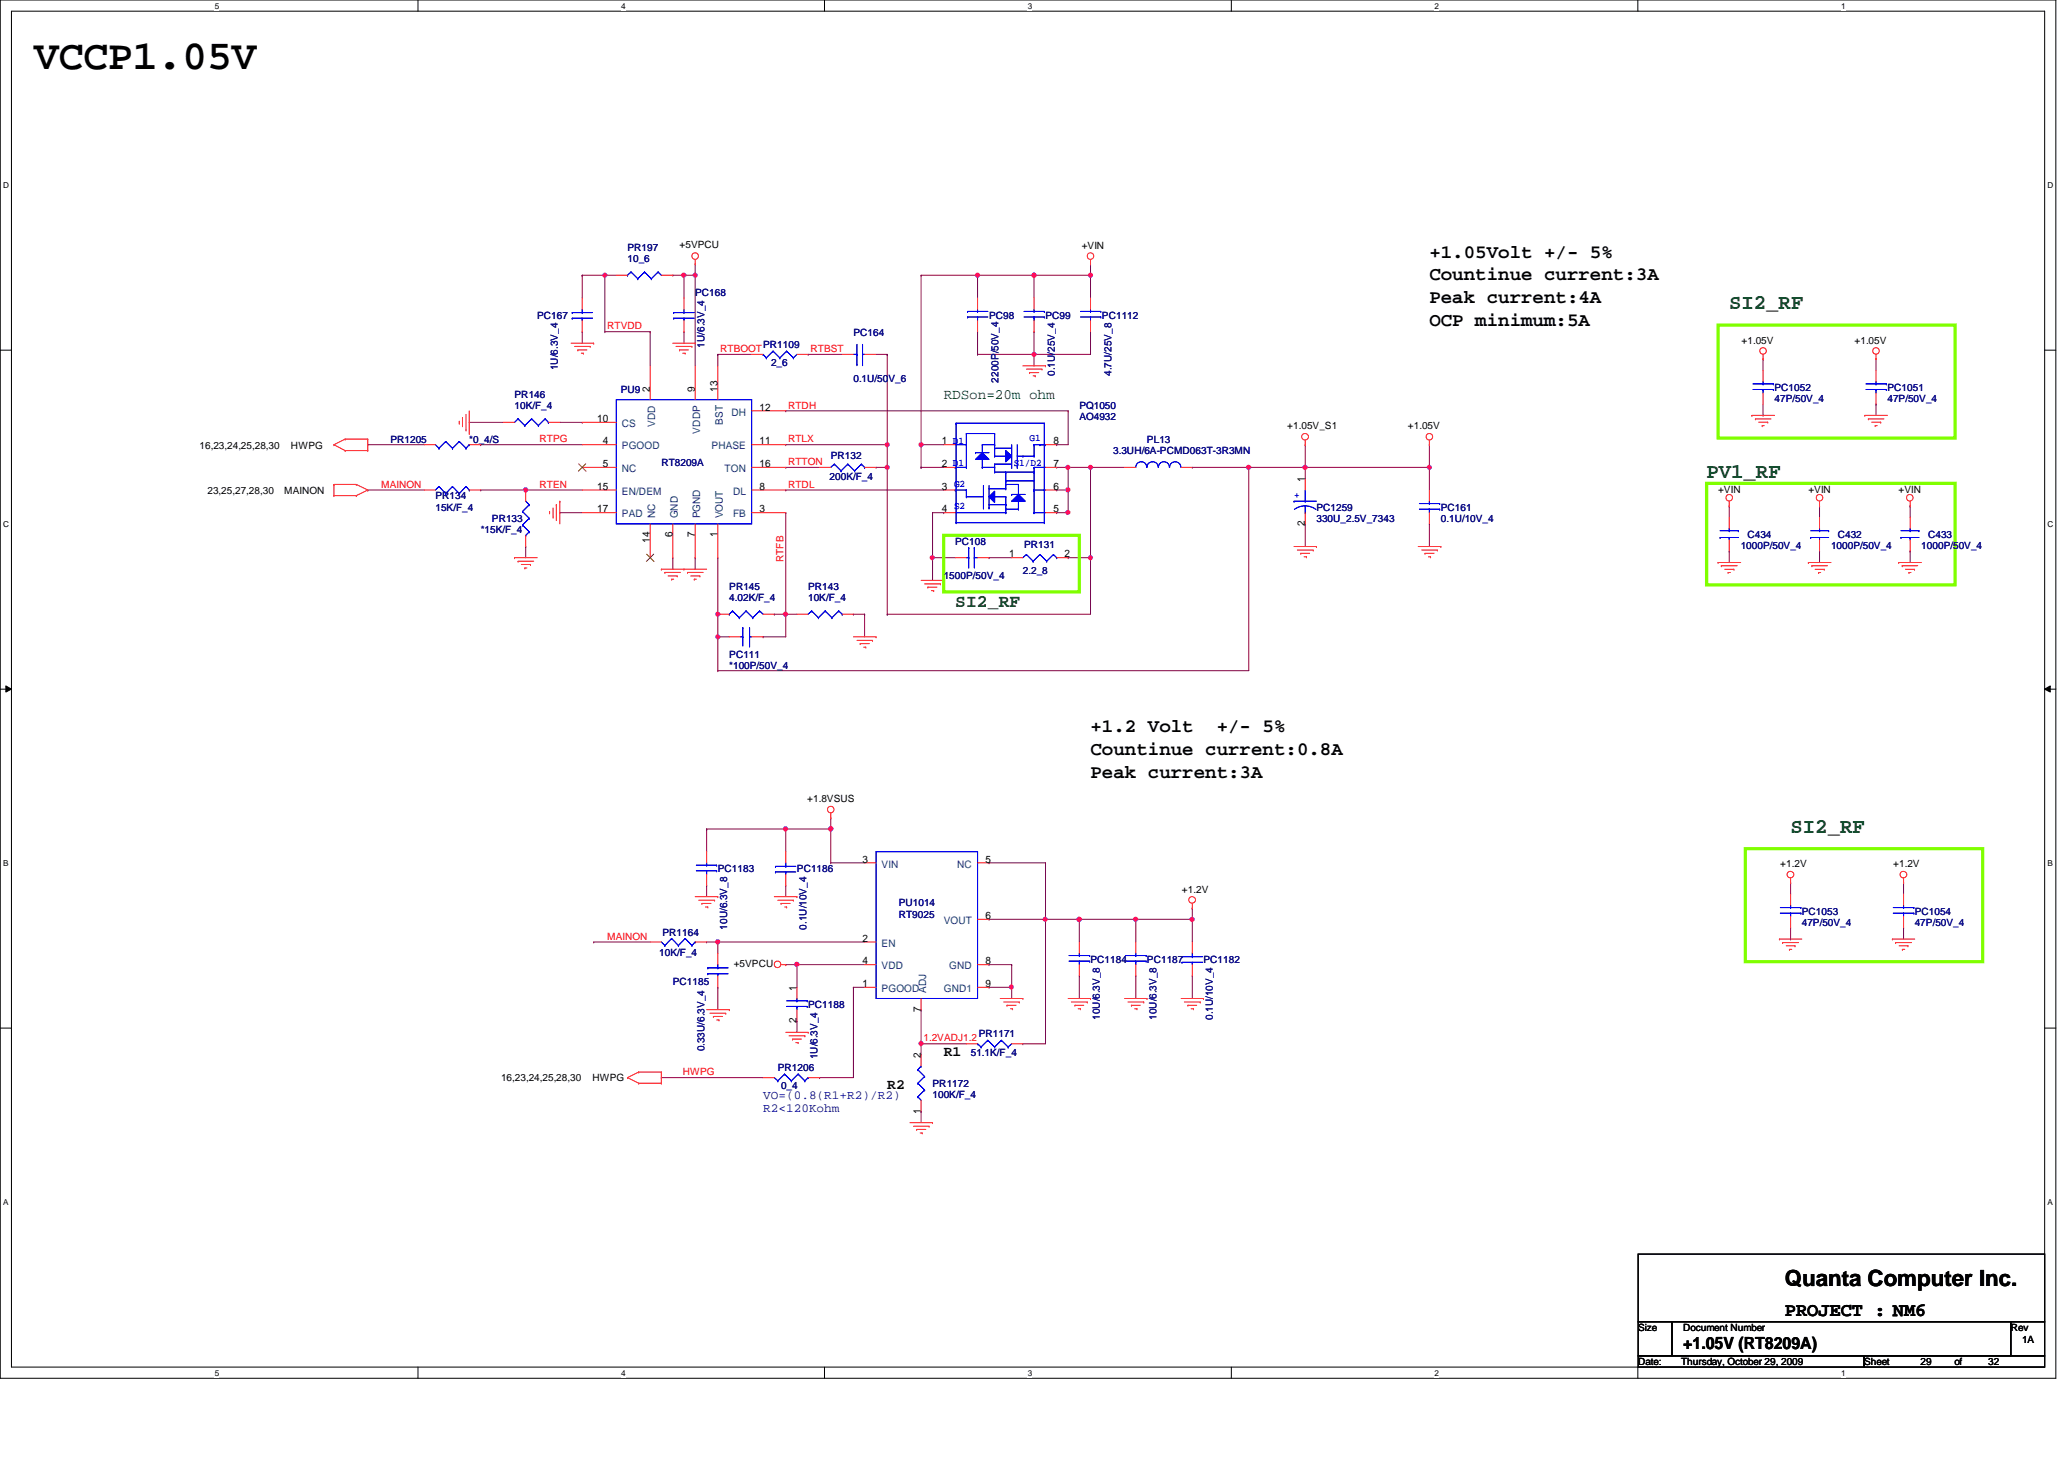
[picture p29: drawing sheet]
<svg xmlns="http://www.w3.org/2000/svg" width="297mm" height="210mm" viewBox="0 0 297 210" stroke-linecap="round" stroke-linejoin="round" font-family="sans-serif">
<defs><g id="words">
<text font-size="6" x="4.9" y="9.9">VCCP1.05V</text>
<text font-size="3.2" x="256.9" y="185">Quanta Computer Inc.</text>
<g font-size="3" fill="#004000">
<text x="248.9" y="44.4">SI2_RF</text>
<text x="245.6" y="68.8">PV1_RF</text>
<text x="257.7" y="119.8">SI2_RF</text>
</g>
<g font-size="2.8">
<text x="205.7" y="37.1">+1.05Volt +/- 5%</text>
<text x="205.7" y="40.3">Countinue current:3A</text>
<text x="205.7" y="46.8">OCP minimum:5A</text>
<text x="205.7" y="43.6">Peak current:4A</text>
<text x="156.9" y="105.3">+1.2 Volt</text>
<text x="175.1" y="105.3">+/- 5%</text>
<text x="156.9" y="108.6">Countinue current:0.8A</text>
<text x="156.9" y="111.9">Peak current:3A</text>
<text x="256.9" y="189.3">PROJECT : NM6</text>
<text x="256.9" y="189.3">PROJECT :</text>
</g>
<text font-size="2.6" fill="#004000" x="137.5" y="87.3">SI2_RF</text>
<text font-size="2.4" x="242.2" y="194.1">+1.05V (RT8209A)</text>
<text font-size="2.1" fill="#008000" x="135.8" y="57.5">RDSon=20m ohm</text>
<g font-size="2.1">
<text x="135.8" y="151.9">R1</text>
<text x="127.7" y="156.7">R2</text>
</g>
<g font-size="1.8" fill="#000080">
<text x="109.8" y="158">VO=(0.8(R1+R2)/R2)</text>
<text x="109.8" y="159.9">R2&lt;120Kohm</text>
</g>
<g font-size="1.5">
<text x="93.5" y="56.4" transform="rotate(-90 93.5 56.4)">2</text>
<text x="100" y="56.4" transform="rotate(-90 100 56.4)">9</text>
<text x="103.3" y="56.4" transform="rotate(-90 103.3 56.4)">13</text>
<text x="109.3" y="59.1">12</text>
<text x="85.9" y="60.7">10</text>
<text x="86.8" y="63.9">4</text>
<text x="109.3" y="63.9">11</text>
<text x="135.5" y="63.9">1 D1</text>
<text x="151.6" y="63.9">8</text>
<text x="85.9" y="70.5">15</text>
<text x="86.8" y="67.2">5</text>
<text x="109.3" y="67.2">16</text>
<text x="109.3" y="70.5">8</text>
<text x="135.5" y="67.2">2 D1</text>
<text x="135.5" y="70.5">3</text>
<text x="151.6" y="67.2">7</text>
<text x="151.6" y="70.5">6</text>
<text x="187.8" y="69.4" transform="rotate(-90 187.8 69.4)">1</text>
<text x="85.9" y="73.7">17</text>
<text x="96.8" y="77.3" transform="rotate(-90 96.8 77.3)">6</text>
<text x="100" y="77.3" transform="rotate(-90 100 77.3)">7</text>
<text x="103.3" y="77.3" transform="rotate(-90 103.3 77.3)">1</text>
<text x="109.3" y="73.7">3</text>
<text x="135.5" y="73.7">4</text>
<text x="151.6" y="73.7">5</text>
<text x="187.8" y="75.7" transform="rotate(-90 187.8 75.7)">2</text>
<text x="93.5" y="78.1" transform="rotate(-90 93.5 78.1)">14</text>
<text x="145.3" y="80.2">1</text>
<text x="153.2" y="80.2">2</text>
<text x="124.1" y="124.1">3</text>
<text x="141.8" y="124.1">5</text>
<text x="124.1" y="135.5">2</text>
<text x="141.8" y="132.2">6</text>
<text x="114.6" y="142.5" transform="rotate(-90 114.6 142.5)">1</text>
<text x="124.1" y="138.7">4</text>
<text x="124.1" y="142">1</text>
<text x="141.8" y="138.7">8</text>
<text x="141.8" y="142">9</text>
<text x="114.6" y="147.2" transform="rotate(-90 114.6 147.2)">2</text>
<text x="132.5" y="145.6" transform="rotate(-90 132.5 145.6)">7</text>
<text x="132.5" y="152.2" transform="rotate(-90 132.5 152.2)">2</text>
<text x="132.5" y="160.2" transform="rotate(-90 132.5 160.2)">1</text>
</g>
<g font-size="1.5" fill="#004080">
<text x="105.3" y="59.8">DH</text>
<text x="89.5" y="64.7">PGOOD</text>
<text x="89.5" y="61.4">CS</text>
<text x="94.3" y="61.4" transform="rotate(-90 94.3 61.4)">VDD</text>
<text x="100.8" y="62.4" transform="rotate(-90 100.8 62.4)">VDDP</text>
<text x="102.4" y="64.7">PHASE</text>
<text x="104" y="61.1" transform="rotate(-90 104 61.1)">BST</text>
<text x="89.5" y="67.9">NC</text>
<text x="89.5" y="71.2">EN/DEM</text>
<text x="104.3" y="67.9">TON</text>
<text x="105.5" y="71.2">DL</text>
<text x="89.5" y="74.4">PAD</text>
<text x="94.3" y="74.6" transform="rotate(-90 94.3 74.6)">NC</text>
<text x="97.5" y="74.6" transform="rotate(-90 97.5 74.6)">GND</text>
<text x="100.8" y="74.6" transform="rotate(-90 100.8 74.6)">PGND</text>
<text x="104" y="74.6" transform="rotate(-90 104 74.6)">VOUT</text>
<text x="105.5" y="74.4">FB</text>
<text x="126.9" y="124.8">VIN</text>
<text x="137.8" y="124.8">NC</text>
<text x="126.9" y="136.2">EN</text>
<text x="135.8" y="132.9">VOUT</text>
<text x="126.9" y="139.5">VDD</text>
<text x="126.9" y="142.7">PGOOD</text>
<text x="133.3" y="142.8" transform="rotate(-90 133.3 142.8)">ADJ</text>
<text x="135.8" y="142.7">GND1</text>
<text x="136.6" y="139.5">GND</text>
</g>
<g font-size="1.4">
<text x="97.8" y="35.6">+5VPCU</text>
<text x="155.7" y="35.8">+VIN</text>
<text x="250.6" y="49.4">+1.05V</text>
<text x="266.9" y="49.4">+1.05V</text>
<text x="28.7" y="64.5">16,23,24,25,28,30</text>
<text x="41.9" y="64.5">HWPG</text>
<text x="185.3" y="61.8">+1.05V_S1</text>
<text x="202.6" y="61.8">+1.05V</text>
<text x="29.9" y="71">23,25,27,28,30</text>
<text x="40.9" y="71">MAINON</text>
<text x="247.3" y="70.9">+VIN</text>
<text x="260.2" y="70.9">+VIN</text>
<text x="273.2" y="70.9">+VIN</text>
<text x="116.2" y="115.4">+1.8VSUS</text>
<text x="256.2" y="124.8">+1.2V</text>
<text x="272.5" y="124.8">+1.2V</text>
<text x="170.1" y="128.4">+1.2V</text>
<text x="105.6" y="139.2">+5VPCU</text>
<text x="72.1" y="155.6">16,23,24,25,28,30</text>
<text x="85.3" y="155.6">HWPG</text>
<text x="235.8" y="191.5">Size</text>
<text x="242.2" y="191.5">Document Number</text>
<text x="289.4" y="191.5">Rev</text>
<text x="235.8" y="196.4">Date:</text>
<text x="241.9" y="196.4">Thursday, October 29, 2009</text>
<text x="268.3" y="196.4">Sheet</text>
<text x="276.4" y="196.4">29</text>
<text x="281.3" y="196.4">of</text>
<text x="286.1" y="196.4">32</text>
<text x="291" y="193.2">1A</text>
</g>
<g font-size="1.4" fill="#000080">
<text x="90.3" y="36.1">PR197</text>
<text x="90.3" y="37.7">10_6</text>
<text x="77.3" y="45.9">PC167</text>
<text x="100" y="42.6">PC168</text>
<text x="142.3" y="45.9">PC98</text>
<text x="150.5" y="45.9">PC99</text>
<text x="158.6" y="45.9">PC1112</text>
<text x="80.3" y="53.3" transform="rotate(-90 80.3 53.3)">1U/6.3V_4</text>
<text x="101.4" y="50" transform="rotate(-90 101.4 50)">1U/6.3V_4</text>
<text x="109.8" y="50.1">PR1109</text>
<text x="111" y="52.7">2_6</text>
<text x="122.8" y="48.3">PC164</text>
<text x="74.1" y="57.2">PR146</text>
<text x="74.1" y="58.9">10K/F_4</text>
<text x="89.3" y="56.6">PU9</text>
<text x="122.8" y="55">0.1U/50V_6</text>
<text x="143.7" y="55" transform="rotate(-90 143.7 55)">2200P/50V_4</text>
<text x="151.8" y="54.1" transform="rotate(-90 151.8 54.1)">0.1U/25V_4</text>
<text x="155.3" y="58.9">PQ1050</text>
<text x="159.9" y="54.1" transform="rotate(-90 159.9 54.1)">4.7U/25V_8</text>
<text x="255.4" y="56.2">PC1052</text>
<text x="255.4" y="57.9">47P/50V_4</text>
<text x="271.6" y="56.2">PC1051</text>
<text x="271.6" y="57.9">47P/50V_4</text>
<text x="56.2" y="63.7">PR1205</text>
<text x="67.5" y="63.7">*0_4/S</text>
<text x="155.3" y="60.5">AO4932</text>
<text x="160.2" y="65.3">3.3UH/6A-PCMD063T-3R3MN</text>
<text x="165.1" y="63.7">PL13</text>
<text x="62.7" y="71.9">PR134</text>
<text x="95.2" y="67">RT8209A</text>
<text x="119.4" y="69.1">200K/F_4</text>
<text x="119.6" y="66">PR132</text>
<text x="62.7" y="73.5">15K/F_4</text>
<text x="69.2" y="76.7">*15K/F_4</text>
<text x="70.8" y="75.1">PR133</text>
<text x="189.5" y="73.5">PC1259</text>
<text x="189.5" y="75.1">330U_2.5V_7343</text>
<text x="207.4" y="73.5">PC161</text>
<text x="207.4" y="75.1">0.1U/10V_4</text>
<text x="251.5" y="77.4">C434</text>
<text x="264.5" y="77.4">C432</text>
<text x="277.5" y="77.4">C433</text>
<text x="135.8" y="83.2">1500P/50V_4</text>
<text x="137.5" y="78.4">PC108</text>
<text x="147.2" y="82.6">2.2_8</text>
<text x="147.4" y="78.8">PR131</text>
<text x="250.5" y="79">1000P/50V_4</text>
<text x="263.5" y="79">1000P/50V_4</text>
<text x="276.5" y="79">1000P/50V_4</text>
<text x="105" y="84.9">PR145</text>
<text x="105" y="86.5">4.02K/F_4</text>
<text x="116.3" y="84.9">PR143</text>
<text x="116.3" y="86.5">10K/F_4</text>
<text x="105" y="94.6">PC111</text>
<text x="105" y="96.2">*100P/50V_4</text>
<text x="103.3" y="125.5">PC1183</text>
<text x="114.7" y="125.5">PC1186</text>
<text x="129.3" y="130.4">PU1014</text>
<text x="259.3" y="131.6">PC1053</text>
<text x="275.6" y="131.6">PC1054</text>
<text x="94.9" y="137.5">10K/F_4</text>
<text x="95.3" y="134.6">PR1164</text>
<text x="104.7" y="133.7" transform="rotate(-90 104.7 133.7)">10U/6.3V_8</text>
<text x="116" y="133.7" transform="rotate(-90 116 133.7)">0.1U/10V_4</text>
<text x="129.3" y="132">RT9025</text>
<text x="259.3" y="133.2">47P/50V_4</text>
<text x="275.6" y="133.2">47P/50V_4</text>
<text x="96.8" y="141.7">PC1185</text>
<text x="156.9" y="138.5">PC1184</text>
<text x="165.1" y="138.5">PC1187</text>
<text x="173.2" y="138.5">PC1182</text>
<text x="116.3" y="145">PC1188</text>
<text x="140.9" y="149.2">PR1171</text>
<text x="158.3" y="146.7" transform="rotate(-90 158.3 146.7)">10U/6.3V_8</text>
<text x="166.4" y="146.7" transform="rotate(-90 166.4 146.7)">10U/6.3V_8</text>
<text x="174.6" y="146.7" transform="rotate(-90 174.6 146.7)">0.1U/10V_4</text>
<text x="101.4" y="151.3" transform="rotate(-90 101.4 151.3)">0.33U/6.3V_4</text>
<text x="111.9" y="154.1">PR1206</text>
<text x="117.7" y="152.4" transform="rotate(-90 117.7 152.4)">1U/6.3V_4</text>
<text x="139.7" y="152">51.1K/F_4</text>
<text x="112.4" y="156.7">0_4</text>
<text x="134.2" y="156.4">PR1172</text>
<text x="134.2" y="158">100K/F_4</text>
</g>
<g font-size="1.4" fill="#f00">
<text x="87.4" y="47.4">RTVDD</text>
<text x="103.6" y="50.6">RTBOOT</text>
<text x="116.6" y="50.6">RTBST</text>
<text x="113.4" y="58.8">RTDH</text>
<text x="77.7" y="63.6">RTPG</text>
<text x="113.4" y="63.6">RTLX</text>
<text x="54.9" y="70.2">MAINON</text>
<text x="77.7" y="70.2">RTEN</text>
<text x="113.4" y="70.2">RTDL</text>
<text x="113.4" y="66.9">RTTON</text>
<text x="112.7" y="80.9" transform="rotate(-90 112.7 80.9)">RTFB</text>
<text x="87.4" y="135.2">MAINON</text>
<text x="132.9" y="149.8">1.2VADJ1.2</text>
<text x="98.3" y="154.7">HWPG</text>
</g>
<g font-size="1.4" fill="#00f">
<text x="137.1" y="63.9">D1</text>
<text x="148.2" y="63.4">G1</text>
<text x="137.1" y="67.1">D1</text>
<text x="137.3" y="70.1">G2</text>
<text x="145.9" y="67.1">S1/D2</text>
<text x="186.2" y="71.7">+</text>
<text x="137.3" y="73.3">S2</text>
</g>
<g font-size="1.2">
<text x="30.9" y="1.2">5</text>
<text x="89.4" y="1.2">4</text>
<text x="147.9" y="1.2">3</text>
<text x="206.5" y="1.2">2</text>
<text x="265" y="1.2">1</text>
<text x=".5" y="27.1">D</text>
<text x="294.7" y="27.1">D</text>
<text x=".5" y="75.8">C</text>
<text x="294.7" y="75.8">C</text>
<text x=".5" y="124.6">B</text>
<text x="294.7" y="124.6">B</text>
<text x=".5" y="173.4">A</text>
<text x="294.7" y="173.4">A</text>
<text x="30.9" y="197.9">5</text>
<text x="89.4" y="197.9">4</text>
<text x="147.9" y="197.9">3</text>
<text x="206.5" y="197.9">2</text>
<text x="265" y="197.9">1</text>
</g>
</g></defs>
<path d="M0 0h295.9v198.3h-295.9zM1.6 1.6h292.7v195.1h-292.7z" fill="none" stroke="#000" stroke-width=".14"/>
<g fill="#fff">
<path d="M30.9 .2h.6v1.3h-.6z"/>
<path d="M30.9 196.8h.6v1.4h-.6z"/>
</g>
<path d="M60.2 0v1.6M60.2 196.7v1.6" fill="none" stroke="#000" stroke-width=".14"/>
<g fill="#fff">
<path d="M89.4 .2h.6v1.3h-.6z"/>
<path d="M89.4 196.8h.6v1.4h-.6z"/>
</g>
<path d="M118.7 0v1.6M118.7 196.7v1.6" fill="none" stroke="#000" stroke-width=".14"/>
<g fill="#fff">
<path d="M147.9 .2h.6v1.3h-.6z"/>
<path d="M147.9 196.8h.6v1.4h-.6z"/>
</g>
<path d="M177.2 0v1.6M177.2 196.7v1.6" fill="none" stroke="#000" stroke-width=".14"/>
<g fill="#fff">
<path d="M206.5 .2h.5v1.3h-.5z"/>
<path d="M206.5 196.8h.5v1.4h-.5z"/>
</g>
<path d="M235.7 0v1.6M235.7 196.7v1.6" fill="none" stroke="#000" stroke-width=".14"/>
<g fill="#fff">
<path d="M265 .2h.6v1.3h-.6z"/>
<path d="M265 196.8h.6v1.4h-.6z"/>
<path d="M.5 26h.8v1.3h-.8z"/>
<path d="M294.7 26h.8v1.3h-.8z"/>
<path d="M.5 74.8h.8v1.3h-.8z"/>
<path d="M294.7 74.8h.8v1.3h-.8z"/>
</g>
<path d="M0 50.4h1.6M294.3 50.4h1.6" fill="none" stroke="#000" stroke-width=".14"/>
<g fill="#fff">
<path d="M.5 123.5h.7v1.3h-.7z"/>
<path d="M294.7 123.5h.7v1.3h-.7z"/>
</g>
<path d="M0 99.1h1.6M.8 98.7l.8 .4-.8 .5zM294.3 99.1l.8-.4v.9zM294.3 99.1h1.6" fill="none" stroke="#000" stroke-width=".14"/>
<path d="M.8 98.7l.8 .4-.8 .5zM294.3 99.1l.8-.4v.9z" fill="#000"/>
<g fill="#fff">
<path d="M.5 172.3h.7v1.3h-.7z"/>
<path d="M294.7 172.3h.7v1.3h-.7z"/>
</g>
<path d="M0 147.9h1.6M294.3 147.9h1.6" fill="none" stroke="#000" stroke-width=".14"/>
<path d="M140.7 51h.1M148.8 47.7h.1M148.8 47.7v3.3h-8.1M103.3 80.2h.1M103.3 91.6h.1M103.3 80.2v8.2M103.3 91.6v4.9" fill="none" stroke="#800040" stroke-width=".14"/>
<circle cx="103.3" cy="91.6" r=".3" fill="#f0f"/>
<circle cx="103.3" cy="91.6" r=".3" fill="none" stroke="#f0f" stroke-width=".14"/>
<path d="M87 39.6h.1M87 39.6v8.1M100 39.6h.1M100 38v14.6M103.3 51h.1M103.3 51v1.6M69.2 70.5h.1M69.2 70.5h6.5M80.6 60.8h3.2M83.8 60.8h.1" fill="none" stroke="#800040" stroke-width=".14"/>
<circle cx="100" cy="39.6" r=".3" fill="#f0f"/>
<circle cx="100" cy="39.6" r=".3" fill="none" stroke="#f0f" stroke-width=".14"/>
<path d="M113.1 59.1h.1M113.1 59.1h40.6M179.7 67.2h.1M179.7 67.2v29.3h-76.4M103.3 96.5h.1" fill="none" stroke="#800040" stroke-width=".14"/>
<circle cx="179.7" cy="67.2" r=".31" fill="#f0f"/>
<circle cx="179.7" cy="67.2" r=".31" fill="none" stroke="#f0f" stroke-width=".14"/>
<path d="M103.3 51h.1M103.3 51h4.9M153.7 67.2h.1M153.7 67.2h3.2M171.6 67.2h.1M171.6 67.2h8.1M122.8 88.4h.1M122.8 88.4h1.6M124.4 88.4h.1M124.4 88.4v3.2M153.7 80.2h.1M153.7 80.2h3.2" fill="none" stroke="#800040" stroke-width=".14"/>
<circle cx="156.9" cy="67.2" r=".3" fill="#f0f"/>
<circle cx="156.9" cy="67.2" r=".3" fill="none" stroke="#f0f" stroke-width=".14"/>
<g fill="none" stroke="#800040" stroke-width=".14">
<path d="M98.4 39.6h.1M98.4 39.6v3.3M98.4 47.7h.1M98.4 47.7v1.7M134.2 73.8h.1M134.2 73.8h1.6M134.2 73.8v6.4M135.8 73.8h.1M152.1 73.8h.1M152.1 70.5h.1M152.1 73.8h1.6M152.1 70.5h1.6"/>
<path d="M134.2 80.2h.1M134.2 80.2h3.3"/>
</g>
<circle cx="98.4" cy="39.6" r=".31" fill="#f0f"/>
<circle cx="98.4" cy="39.6" r=".31" fill="none" stroke="#f0f" stroke-width=".14"/>
<path d="M96.8 39.6h.1M96.8 39.6h1.6M153.7 59.1h.1M153.7 59.1v4.9h-1.6M152.1 64h.1M113.1 88.4h.1M113.1 88.4h1.6" fill="none" stroke="#800040" stroke-width=".14"/>
<circle cx="113" cy="88.4" r=".3" fill="#f0f"/>
<circle cx="113" cy="88.4" r=".3" fill="none" stroke="#f0f" stroke-width=".14"/>
<path d="M103.3 91.6h.1M103.3 88.4h.1M103.3 91.6h1.7M103.3 88.4v3.2" fill="none" stroke="#800040" stroke-width=".14"/>
<circle cx="103.3" cy="88.4" r=".3" fill="#f0f"/>
<circle cx="103.3" cy="88.4" r=".3" fill="none" stroke="#f0f" stroke-width=".14"/>
<path d="M148.8 39.6h.1M148.8 39.6h8.1M113.1 73.8h.1M113.1 73.8v17.8h-3.3M96.8 80.2h.1M96.8 80.2v1.7M109.8 91.6h.1M111.4 88.4h.1M111.4 88.4h1.7M113.1 88.4h.1" fill="none" stroke="#800040" stroke-width=".14"/>
<circle cx="156.9" cy="39.6" r=".3" fill="#f0f"/>
<circle cx="156.9" cy="39.6" r=".3" fill="none" stroke="#f0f" stroke-width=".14"/>
<circle cx="148.8" cy="39.6" r=".3" fill="#f0f"/>
<circle cx="148.8" cy="39.6" r=".3" fill="none" stroke="#f0f" stroke-width=".14"/>
<path d="M127.7 67.2v21.2M127.7 88.4h.1" fill="none" stroke="#800040" stroke-width=".14"/>
<circle cx="127.7" cy="67.2" r=".3" fill="#f0f"/>
<circle cx="127.7" cy="67.2" r=".3" fill="none" stroke="#f0f" stroke-width=".14"/>
<path d="M75.7 70.5h.1M75.7 70.5h8.1M179.7 67.2h.1M179.7 67.2h8.1M100 80.2h.1M100 80.2v1.7M127.7 88.4h.1M127.7 88.4h29.2" fill="none" stroke="#800040" stroke-width=".14"/>
<circle cx="75.6" cy="70.5" r=".31" fill="#f0f"/>
<circle cx="75.6" cy="70.5" r=".31" fill="none" stroke="#f0f" stroke-width=".14"/>
<g fill="none" stroke="#800040" stroke-width=".14">
<path d="M83.8 39.6h.1M83.8 39.6v3.3M83.8 47.7h.1M83.8 47.7v1.7M148.8 51h.1M156.9 47.7h.1M156.9 47.7v3.3h-8.1M52.9 70.5h.1M52.9 70.5h8.2M69.2 64h.1M69.2 64h14.6M187.8 75.4h.1"/>
<path d="M187.8 75.4v3.2M134.2 80.2h.1M134.2 80.2v3.3"/>
</g>
<circle cx="134.2" cy="80.2" r=".3" fill="#f0f"/>
<circle cx="134.2" cy="80.2" r=".3" fill="none" stroke="#f0f" stroke-width=".14"/>
<path d="M140.7 39.6h.1M140.7 39.6h8.1M140.7 47.7h.1M140.7 47.7v3.3" fill="none" stroke="#800040" stroke-width=".14"/>
<circle cx="148.8" cy="39.6" r=".3" fill="#f0f"/>
<circle cx="148.8" cy="39.6" r=".3" fill="none" stroke="#f0f" stroke-width=".14"/>
<circle cx="140.7" cy="39.6" r=".3" fill="#f0f"/>
<circle cx="140.7" cy="39.6" r=".3" fill="none" stroke="#f0f" stroke-width=".14"/>
<path d="M83.8 39.6h.1M83.8 39.6h3.2M140.7 39.6h.1M140.7 39.6v3.3M148.8 39.6h.1M148.8 39.6v3.3M156.9 38h.1M156.9 38v1.6M187.8 67.2h.1M187.8 67.2v1.7" fill="none" stroke="#800040" stroke-width=".14"/>
<circle cx="87" cy="39.6" r=".3" fill="#f0f"/>
<circle cx="87" cy="39.6" r=".3" fill="none" stroke="#f0f" stroke-width=".14"/>
<path d="M148.8 51h.1M148.8 51v1.6" fill="none" stroke="#800040" stroke-width=".14"/>
<circle cx="148.8" cy="51" r=".3" fill="#f0f"/>
<circle cx="148.8" cy="51" r=".3" fill="none" stroke="#f0f" stroke-width=".14"/>
<path d="M156.9 67.2h.1M156.9 67.2v13M187.8 64h.1M187.8 64v3.2" fill="none" stroke="#800040" stroke-width=".14"/>
<circle cx="156.9" cy="80.2" r=".3" fill="#f0f"/>
<circle cx="156.9" cy="80.2" r=".3" fill="none" stroke="#f0f" stroke-width=".14"/>
<g fill="none" stroke="#800040" stroke-width=".14">
<path d="M87 47.7h.1M87 47.7h6.6M93.6 47.7h.1M93.6 47.7v4.9M127.7 51h.1M127.7 51v16.2M67.5 60.8h.1M67.5 60.8h4.9M75.7 78.6h.1M75.7 78.6v1.6M80.6 73.8h.1M80.6 73.8h3.2"/>
<path d="M113.1 64h.1M113.1 64h14.6M127.7 64h.1M156.9 67.2h.1M156.9 67.2h5M205.7 67.2h.1M205.7 75.4h.1M205.7 67.2v3.3M205.7 75.4v3.2M156.9 80.2h.1M156.9 80.2v8.2"/>
</g>
<circle cx="127.7" cy="64" r=".3" fill="#f0f"/>
<circle cx="127.7" cy="64" r=".3" fill="none" stroke="#f0f" stroke-width=".14"/>
<path d="M87 39.6h.1M87 39.6h1.7M98.4 39.6h.1M98.4 39.6h1.6M156.9 39.6h.1M156.9 39.6v3.3M126.1 67.2h.1M126.1 67.2h1.6M187.8 67.2h.1M187.8 67.2h17.9M142.3 80.2h.1M142.3 80.2h3.3" fill="none" stroke="#800040" stroke-width=".14"/>
<circle cx="205.7" cy="67.2" r=".3" fill="#f0f"/>
<circle cx="205.7" cy="67.2" r=".3" fill="none" stroke="#f0f" stroke-width=".14"/>
<circle cx="187.8" cy="67.2" r=".31" fill="#f0f"/>
<circle cx="187.8" cy="67.2" r=".31" fill="none" stroke="#f0f" stroke-width=".14"/>
<path d="M132.6 39.6h.1M132.6 39.6h8.1M132.6 39.6v24.4M52.9 64h.1M52.9 64h8.2M113.1 70.5h.1M113.1 67.2h.1M113.1 70.5h22.7M113.1 67.2h4.9M132.6 64h.1M132.6 64h3.2" fill="none" stroke="#800040" stroke-width=".14"/>
<circle cx="132.6" cy="64" r=".3" fill="#f0f"/>
<circle cx="132.6" cy="64" r=".3" fill="none" stroke="#f0f" stroke-width=".14"/>
<path d="M116.3 51h.1M116.3 51h4.9M126.1 51h1.6M127.7 51h.1M132.6 67.2h.1M132.6 67.2h3.2M132.6 64v3.2M153.7 70.5h.1M153.7 67.2v3.3M205.7 64h.1M205.7 64v3.2" fill="none" stroke="#800040" stroke-width=".14"/>
<circle cx="153.7" cy="67.2" r=".3" fill="#f0f"/>
<circle cx="153.7" cy="67.2" r=".3" fill="none" stroke="#f0f" stroke-width=".14"/>
<circle cx="153.7" cy="70.5" r=".31" fill="#f0f"/>
<circle cx="153.7" cy="70.5" r=".31" fill="none" stroke="#f0f" stroke-width=".14"/>
<path d="M152.1 67.2h.1M152.1 67.2h1.6M153.7 73.8h.1M153.7 70.5v3.3" fill="none" stroke="#800040" stroke-width=".14"/>
<circle cx="153.7" cy="73.7" r=".3" fill="#f0f"/>
<circle cx="153.7" cy="73.7" r=".3" fill="none" stroke="#f0f" stroke-width=".14"/>
<path d="M150.5 132.3h.1M150.5 132.3h4.8M163.5 132.3h.1M163.5 132.3v3.2M95.2 155h.1M95.2 155h14.6M118 155h.1M118 155h4.8M132.6 150.2h.1M132.6 150.2h6.5M147.2 150.2h.1M147.2 150.2h3.3" fill="none" stroke="#800040" stroke-width=".14"/>
<circle cx="155.3" cy="132.3" r=".31" fill="#f0f"/>
<circle cx="155.3" cy="132.3" r=".31" fill="none" stroke="#f0f" stroke-width=".14"/>
<path d="M150.5 132.3h.1M150.5 132.3v17.9M142.3 142h.1M142.3 142h3.3" fill="none" stroke="#800040" stroke-width=".14"/>
<circle cx="150.4" cy="132.3" r=".3" fill="#f0f"/>
<circle cx="150.4" cy="132.3" r=".3" fill="none" stroke="#f0f" stroke-width=".14"/>
<path d="M145.6 138.8h.1M145.6 138.8v3.2M155.3 132.3h.1M155.3 132.3h8.2" fill="none" stroke="#800040" stroke-width=".14"/>
<circle cx="155.3" cy="132.3" r=".31" fill="#f0f"/>
<circle cx="155.3" cy="132.3" r=".31" fill="none" stroke="#f0f" stroke-width=".14"/>
<path d="M119.6 117.7h.1M119.6 117.7v1.6" fill="none" stroke="#800040" stroke-width=".14"/>
<circle cx="119.5" cy="119.2" r=".31" fill="#f0f"/>
<circle cx="119.5" cy="119.2" r=".31" fill="none" stroke="#f0f" stroke-width=".14"/>
<path d="M142.3 138.8h.1M142.3 138.8h3.3M163.5 132.3h.1M171.6 130.7h.1M171.6 130.7v1.6h-8.1" fill="none" stroke="#800040" stroke-width=".14"/>
<circle cx="171.6" cy="132.3" r=".31" fill="#f0f"/>
<circle cx="171.6" cy="132.3" r=".31" fill="none" stroke="#f0f" stroke-width=".14"/>
<circle cx="163.4" cy="132.3" r=".31" fill="#f0f"/>
<circle cx="163.4" cy="132.3" r=".31" fill="none" stroke="#f0f" stroke-width=".14"/>
<path d="M132.6 150.2h.1M132.6 150.2v1.6" fill="none" stroke="#800040" stroke-width=".14"/>
<circle cx="132.6" cy="150.1" r=".3" fill="#f0f"/>
<circle cx="132.6" cy="150.1" r=".3" fill="none" stroke="#f0f" stroke-width=".14"/>
<path d="M155.3 132.3h.1M155.3 132.3v3.2M171.6 132.3h.1M171.6 132.3v3.2M145.6 142h.1M145.6 142v1.7" fill="none" stroke="#800040" stroke-width=".14"/>
<circle cx="145.6" cy="142" r=".3" fill="#f0f"/>
<circle cx="145.6" cy="142" r=".3" fill="none" stroke="#f0f" stroke-width=".14"/>
<path d="M103.3 135.5h.1M103.3 135.5h21.1M155.3 140.4h.1M155.3 140.4v3.3M163.5 140.4h.1M163.5 140.4v3.3M171.6 140.4h.1M171.6 140.4v3.3" fill="none" stroke="#800040" stroke-width=".14"/>
<circle cx="103.3" cy="135.5" r=".31" fill="#f0f"/>
<circle cx="103.3" cy="135.5" r=".31" fill="none" stroke="#f0f" stroke-width=".14"/>
<g fill="none" stroke="#800040" stroke-width=".14">
<path d="M101.7 119.3h.1M101.7 119.3v3.2M101.7 119.3h17.9M113.1 119.3h.1M113.1 119.3v3.2M119.6 119.3h.1M119.6 119.3v4.8M101.7 127.4h.1M101.7 127.4v1.6M103.3 135.5h.1M103.3 135.5v1.6M113.1 127.4h.1"/>
<path d="M113.1 127.4v1.6M142.3 124.1h.1M142.3 124.1h8.2M150.5 124.1h.1M150.5 124.1v8.2M103.3 142h.1M103.3 142v3.3M122.8 142h.1M122.8 142v13"/>
</g>
<circle cx="119.5" cy="119.2" r=".31" fill="#f0f"/>
<circle cx="119.5" cy="119.2" r=".31" fill="none" stroke="#f0f" stroke-width=".14"/>
<circle cx="113" cy="119.2" r=".31" fill="#f0f"/>
<circle cx="113" cy="119.2" r=".31" fill="none" stroke="#f0f" stroke-width=".14"/>
<g fill="none" stroke="#800040" stroke-width=".14">
<path d="M101.7 135.5h.1M101.7 135.5h1.6M113.1 138.8h.1M113.1 138.8h11.3M114.7 138.8h.1M114.7 138.8v3.2M119.6 124.1h.1M119.6 124.1h4.8M142.3 132.3h.1M142.3 132.3h8.2M122.8 142h.1M122.8 142h1.6"/>
<path d="M132.6 145.3h.1M132.6 145.3v4.9"/>
</g>
<circle cx="114.7" cy="138.7" r=".31" fill="#f0f"/>
<circle cx="114.7" cy="138.7" r=".31" fill="none" stroke="#f0f" stroke-width=".14"/>
<g fill="none" stroke="#800040" stroke-width=".14">
<path d="M253.7 59.8h.1M253.7 51.6h.1M253.7 51.6v1.7M253.7 58.2v1.6M270 58.2h.1M270 51.6h.1M270 51.6v1.7M270 58.2v1.6M248.9 79.3h.1M248.9 72.8h.1M248.9 72.8v1.6M248.9 79.3v1.6"/>
<path d="M261.9 72.8h.1M261.9 79.3h.1M261.9 72.8v1.6M261.9 79.3v1.6M274.9 72.8h.1M274.9 79.3h.1M274.9 72.8v1.6M274.9 79.3v1.6M85.4 135.5h.1M85.4 135.5h8.2M257.7 135.1h.1M257.7 127h.1"/>
<path d="M257.7 127v1.6M257.7 133.5v1.6M273.9 133.5h.1M273.9 127h.1M273.9 127v1.6M273.9 133.5v1.6M114.7 146.9h.1M114.7 146.9v1.6M132.6 159.9h.1M132.6 159.9v1.6"/>
</g>
<g fill="none" stroke="#f00" stroke-width=".14">
<path d="M100 38h.1M100 37.4v.6M156.9 38h.1M156.9 37.4v.6M67.1 59.6v2.3M67.5 59.1v3.3M82.2 49.4h3.2M82.7 49.8h2.2M83.2 50.3h.1M83.2 50.3h1.3M83.7 50.8h.3M84 50.8h.1"/>
<path d="M84.9 49.8h.1M85.4 49.4h.1M96.8 49.4h3.2M97.3 49.8h2.3M97.8 50.3h.1M97.8 50.3h1.3M98.3 50.8h.3M98.6 50.8h.1M99.6 49.8h.1M100 49.4h.1M147.2 52.6h3.3M147.7 53.1h2.3"/>
<path d="M148.2 53.6h.1M148.2 53.6h1.3M148.7 54.1h.3M148.8 42.9v1.6M148.8 46.1v1.6M149 54.1h.1M150 53.1h.1M150.5 52.6h.1M156.9 42.9v1.6M156.9 46.1v1.6M252.1 59.8h.1M252.1 59.8h3.3"/>
<path d="M253.7 51.6h.1M253.7 51v.6M268.4 59.8h.1M268.4 59.8h3.2M270 51.6h.1M270 51v.6M48.1 71.3h.1M48.1 69.7h.1M48.1 64h.1M48.1 69.7h3.2M48.1 71.3h3.2M48.1 69.7v1.6"/>
<path d="M48.1 64l1.6 .8M49.7 63.2h.1M49.7 64.8h.1M49.7 63.2l-1.6 .8M49.7 63.2h3.2M49.7 64.8h3.2M51.3 69.7h.1M51.3 71.3h.1M51.3 69.7l1.6 .8M52.9 70.5h.1M52.9 63.2h.1M52.9 64.8h.1"/>
<path d="M52.9 70.5l-1.6 .8M52.9 63.2v1.6M66.1 60.9h.1M66.1 60.6v.3M66.6 60.1h.1M66.6 60.1v1.3M67.1 61.9h.1M67.5 62.4h.1M79.1 73.6h.1M79.1 73.6v.3M79.6 74.4h.1M79.6 73.1v1.3"/>
<path d="M80.1 72.6h.1M80.1 72.6v2.3M80.6 72.1h.1M80.6 72.1v3.3M186.2 78.6h3.3M186.7 79.1h2.3M187.2 79.6h.1M187.2 79.6h1.3M187.8 64h.1M187.8 63.3v.7M189 79.1h.1M189.5 78.6h.1"/>
<path d="M204.1 78.6h3.3M204.6 79.1h2.3M205.1 79.6h.1M205.1 79.6h1.3M205.7 64h.1M205.7 63.3v.7M206.9 79.1h.1M207.4 78.6h.1M248.9 72.8h.1M248.9 72.1v.7M252.6 60.3h.1M252.6 60.3h2.3"/>
<path d="M253.1 60.7h1.3M253.6 61.2h.1M253.6 61.2h.3M254.4 60.7h.1M261.9 72.8h.1M261.9 72.1v.7M261.9 74.4v1.6M261.9 77.7v1.6M268.9 60.3h.1M268.9 60.3h2.2M269.3 60.7h1.4M269.9 61.2h.1"/>
<path d="M269.9 61.2h.3M270.7 60.7h.1M274.9 72.8h.1M274.9 72.1v.7M74.1 80.2h.1M74.1 80.2h3.2M74.6 80.7h.1M74.6 80.7h2.2M75 81.2h1.3M75.5 81.7h.1M75.5 81.7h.3M76.3 81.2h.1"/>
<path d="M95.2 81.9h.1M95.2 81.9h6.5M95.7 82.4h.1M95.7 82.4h2.2M96.1 82.9h1.4M96.7 83.3h.1M96.7 83.3h.3M97.5 82.9h.1M98.4 81.9h.1M98.9 82.4h.1M98.9 82.4h2.3M99.4 82.9h1.3"/>
<path d="M99.9 83.3h.1M99.9 83.3h.3M100.7 82.9h.1M122.8 91.6h3.3M123.3 92.1h2.3M123.8 92.6h.1M123.8 92.6h1.3M124.3 93.1h.3M124.6 93.1h.1M125.6 92.1h.1M126.1 91.6h.1M132.6 83.5h3.2"/>
<path d="M133.1 84h2.3M133.5 84.5h.1M133.5 84.5h1.3M134 85h.4M134.4 85h.1M135.4 84h.1M135.8 83.5h.1M187.7 80.1h.3M188 80.1h.1M205.6 80.1h.3M205.9 80.1h.1M247.3 80.9h.1"/>
<path d="M247.3 80.9h3.2M247.7 81.4h.1M247.7 81.4h2.3M248.2 81.9h1.3M248.7 82.4h.1M248.7 82.4h.3M249.5 81.9h.1M260.2 80.9h.1M260.2 80.9h3.3M260.8 81.4h.1M260.8 81.4h2.2M261.2 81.9h1.3"/>
<path d="M261.7 82.4h.1M261.7 82.4h.3M262.5 81.9h.1M273.2 80.9h.1M273.2 80.9h3.3M273.8 81.4h.1M273.8 81.4h2.2M274.2 81.9h1.3M274.7 82.4h.1M274.7 82.4h.3M275.5 81.9h.1M119.6 117.7h.1"/>
<path d="M119.6 117v.7M100 129h3.3M100.6 129.5h2.2M101 130h.1M101 130h1.3M101.5 130.5h.4M101.9 130.5h.1M102.8 129.5h.1M103.3 129h.1M111.4 129h3.3M111.9 129.5h2.3M112.4 130h.1"/>
<path d="M112.4 130h1.3M112.4 138.8h.7M112.9 130.5h.3M113.1 138.8h.1M113.2 130.5h.1M114.2 129.5h.1M114.7 129h.1M171.6 130.7h.1M171.6 130v.7M256.1 135.1h.1M256.1 135.1h3.2M256.6 135.6h.1"/>
<path d="M256.6 135.6h2.2M257.1 136.1h1.2M257.5 136.6h.1M257.5 136.6h.4M257.7 127h.1M257.7 126.3v.7M258.3 136.1h.1M272.3 135.1h.1M272.3 135.1h3.3M272.8 135.6h.1M272.8 135.6h2.3M273.3 136.1h1.3"/>
<path d="M273.8 136.6h.1M273.8 136.6h.3M273.9 127h.1M273.9 126.3v.7M274.6 136.1h.1M90.3 155h.1M90.3 155l1.6 .8M91.9 154.2h.1M91.9 155.8h.1M91.9 154.2h3.3M91.9 154.2l-1.6 .8M91.9 155.8h3.3"/>
<path d="M95.2 155.8h.1M95.2 154.2h.1M95.2 154.2v1.6M101.7 145.3h3.3M102.2 145.8h2.2M102.7 146.2h.1M102.7 146.2h1.3M103.1 146.7h.4M103.5 146.7h.1M104.4 145.8h.1M105 145.3h.1M113.1 148.5h3.2"/>
<path d="M113.5 149h2.3M114.1 149.5h.1M114.1 149.5h1.2M114.5 150h.4M114.9 150h.1M115.8 149h.1M116.3 148.5h.1M143.9 143.7h3.3M144.5 144.2h2.2M144.9 144.6h.1M144.9 144.6h1.3M145.4 145.1h.3"/>
<path d="M145.7 145.1h.1M146.7 144.2h.1M147.2 143.7h.1M153.7 143.7h3.2M154.2 144.2h2.3M154.7 144.6h.1M154.7 144.6h1.3M155.2 145.1h.3M155.5 145.1h.1M156.5 144.2h.1M156.9 143.7h.1M161.9 143.7h3.2"/>
<path d="M162.3 144.2h2.3M162.8 144.6h.1M162.8 144.6h1.3M163.3 145.1h.3M163.6 145.1h.1M164.6 144.2h.1M165.1 143.7h.1M170 143.7h3.2M170.4 144.2h2.3M171 144.6h.1M171 144.6h1.2M171.4 145.1h.4"/>
<path d="M171.8 145.1h.1M172.7 144.2h.1M173.2 143.7h.1M130.9 161.5h3.3M131.5 162h2.2M131.9 162.5h.1M131.9 162.5h1.3M132.4 163h.3M132.7 163h.1M133.7 162h.1M134.2 161.5h.1"/>
<circle cx="100" cy="36.8" r=".47"/>
<circle cx="156.9" cy="36.8" r=".47"/>
<circle cx="253.7" cy="50.5" r=".47"/>
<circle cx="270" cy="50.5" r=".47"/>
<circle cx="187.8" cy="62.8" r=".48"/>
<circle cx="205.7" cy="62.8" r=".47"/>
<circle cx="248.9" cy="71.6" r=".47"/>
<circle cx="261.8" cy="71.6" r=".47"/>
<circle cx="274.8" cy="71.6" r=".47"/>
<circle cx="119.6" cy="116.5" r=".47"/>
<circle cx="111.9" cy="138.7" r=".47"/>
<circle cx="171.6" cy="129.5" r=".48"/>
<circle cx="257.7" cy="125.8" r=".48"/>
<circle cx="273.9" cy="125.8" r=".48"/>
</g>
<path d="M235.8 180.4h58.5v9.8h-58.5zM235.8 190.2h4.8v4.9h-4.8zM235.8 195.1h32.5v1.6h-32.5zM240.6 190.2h48.8v4.9h-48.8zM268.3 195.1h26v1.6h-26zM289.4 190.2h4.9v4.9h-4.9z" fill="none" stroke="#000" stroke-width=".14"/>
<path d="M247.3 46.8h34.1v16.2h-34.1zM135.8 77h19.5v8.1h-19.5zM245.6 69.5h35.8v14.6h-35.8zM251.2 122.1h34.1v16.3h-34.1z" fill="none" stroke="#80ff00" stroke-width=".47"/>
<g fill="none" stroke="#00f" stroke-width=".14">
<path d="M147.4 45.6h2.9M147.4 44.8h2.9M148.8 44.8h.1M148.8 45.6h.1M148.8 44.5v.3M148.8 45.6v.5M150.3 45.6h.1M150.3 44.8h.1M155.5 45.6h2.9M155.5 44.8h2.9M156.9 44.8h.1M156.9 45.6h.1"/>
<path d="M156.9 44.5v.3M156.9 45.6v.5M158.4 45.6h.1M158.4 44.8h.1M260.6 77.3h.1M260.6 76.4h2.6M260.6 77.3h2.6M261.9 77.3h.1M261.9 76.4h.1M261.9 76v.4M261.9 77.3v.4M263.2 76.4h.1"/>
</g>
<path d="M142.3 71.5l.8-.8v1.6z" fill="#00f"/>
<path d="M142.3 71.5l.8-.8v1.6z" fill="none" stroke="#00f" stroke-width=".14"/>
<path d="M144.7 64.8l.9 .8-.9 .8z" fill="#00f"/>
<path d="M144.7 64.8l.9 .8-.9 .8z" fill="none" stroke="#00f" stroke-width=".14"/>
<path d="M141.4 65.1l.9 1h-1.9z" fill="#00f"/>
<path d="M141.4 65.1l.9 1h-1.9z" fill="none" stroke="#00f" stroke-width=".14"/>
<path d="M146.6 71.1l.9 1h-1.9z" fill="#00f"/>
<g fill="none" stroke="#00f" stroke-width=".14">
<path d="M137.5 67.2h.1M137.5 70.5h.1M137.5 64h1.6M137.5 67.2h1.6M137.5 70.5h1.6M137.5 73.8h7.2M137.6 60.9h.1M137.6 75.2h.1M137.6 60.9h12.7M137.6 60.9v14.3M137.6 75.2h12.7M139.1 64h.1"/>
<path d="M139.1 67.2h.1M139.1 62.4h.1M139.1 71.5h.1M139.1 70.5h.1M139.1 62.4v4.8M139.1 70.5v1M139.1 62.4h4M139.1 71.5h2.4M140.4 65.1h.1M140.4 65.1h1.9M141.4 65.1h.1M141.4 67.2h.1"/>
<path d="M141.4 66.1v1.1M141.4 67.2h1.7M141.5 73.1h.1M141.5 69.9v3.2M142.3 73.1h.1M142.3 69.9v3.2M142.3 70.3h2.4M142.3 72.6h2.4M143.1 64.5h.1M143.1 64h.1M143.1 62.4h.1M143.1 66.8h.1"/>
<path d="M143.1 67.2h.1M143.1 65.6h.1M143.1 67.9h.1M143.1 64h-1.7v1.1M143.1 64.5h2.5M143.1 62.4v3.2M143.1 66.8v1.1M143.1 66.8h2.5M143.1 65.6h1.6M143.1 67.9h5.7M143.1 71.5h1.6M144.7 65.6h.1"/>
<path d="M144.7 71.5h.1M144.7 70.3h.1M144.7 69.7h.1M144.7 72.6h.1M144.7 69.2h.1M144.7 67.9h.1M144.7 73.8h.1M144.7 73.3h.1M144.7 69.7h1.9M144.7 67.9v2.4M144.7 71.5v2.3M144.7 73.3h1.9"/>
<path d="M144.7 69.2h4.1M145.6 67.2h.1M145.6 71.1h.1M145.6 64v3.2M145.6 71.1h1.9M146.4 67.2h.1M146.4 64v3.2M146.4 65.6h2.4M146.6 71.1l.9 1h-1.9zM146.6 73.3h.1M146.6 71.1h.1M146.6 69.7h.1"/>
<path d="M146.6 69.7v1.4M146.6 72.1v1.2M147.2 65.6h.1M148.8 65.6h.1M148.8 64h.1M148.8 67.9h.1M148.8 67.2h.1M148.8 70.5h.1M148.8 73.8h.1M148.8 64h1.7M148.8 64v1.6M148.8 67.2v6.6"/>
<path d="M148.8 67.2h1.7M148.8 70.5h1.7M148.8 73.8h1.7M149.7 64h.1M150.3 60.9h.1M150.3 75.2h.1M150.3 60.9v14.3M150.5 64h.1"/>
</g>
<path d="M142.3 71.5l.8-.8v1.6z" fill="#00f"/>
<path d="M142.3 71.5l.8-.8v1.6z" fill="none" stroke="#00f" stroke-width=".14"/>
<path d="M144.7 64.8l.9 .8-.9 .8z" fill="#00f"/>
<path d="M144.7 64.8l.9 .8-.9 .8z" fill="none" stroke="#00f" stroke-width=".14"/>
<path d="M141.4 65.1l.9 1h-1.9z" fill="#00f"/>
<path d="M141.4 65.1l.9 1h-1.9z" fill="none" stroke="#00f" stroke-width=".14"/>
<path d="M146.6 71.1l.9 1h-1.9z" fill="#00f"/>
<g fill="none" stroke="#00f" stroke-width=".14">
<path d="M90.3 39.6h.1M90.8 39.1h.1M90.8 39.1l1 1M90.8 39.1l-.5 .5M92.8 39.1h.1M92.8 39.1l.9 1M92.8 39.1l-1 1M94.7 39.1h.1M94.7 39.1l.5 .5M94.7 39.1l-1 1M82.3 45h.1M82.3 45.8h.1"/>
<path d="M82.3 45h3M82.3 45.8h3M83.8 45.8h.1M83.8 45h.1M83.8 44.5v.5M83.8 45.8v.3M88.7 57.5h19.5v17.9h-19.5zM91.8 40.1h.1M93.7 40.1h.1M97 45h.1M97 45.8h.1M97 45h2.9"/>
<path d="M97 45.8h2.9M98.4 45.8h.1M98.4 45h.1M98.4 44.5v.5M98.4 45.8v.3M109.8 51h.1M109.8 51l.5 .5M110.3 51.5h.1M111.3 50.5h.1M111.3 50.5l.9 1M111.3 50.5l-1 1M112.2 51.5h.1"/>
<path d="M113.2 50.5h.1M113.2 50.5l1 1M113.2 50.5l-1 1M114.2 51.5h.1M114.7 51l-.5 .5M122.8 51h.5M123.3 52.5h.1M123.3 51h.1M123.3 49.5v3M124.1 51h.1M124.1 52.5h.1M124.1 51h.3"/>
<path d="M124.1 49.5v3M139.2 45.6h.1M139.2 44.8h.1M139.2 45.6h3M139.2 44.8h3M140.7 44.8h.1M140.7 45.6h.1M140.7 44.5v.3M140.7 45.6v.5M252.3 56h2.9M252.3 55.2h2.9M253.7 55.2h.1"/>
<path d="M253.7 56h.1M253.7 54.9v.3M253.7 56v.5M255.2 56h.1M255.2 55.2h.1M268.5 56h3M268.5 55.2h3M270 55.2h.1M270 56h.1M270 54.9v.3M270 56v.5M271.5 56h.1"/>
<path d="M271.5 55.2h.1M62.7 64l.5 .5M63.2 64.5h.1M63.2 70h.1M63.2 70l-.5 .5M63.2 70l.9 1M64.1 63.5h.1M64.1 71h.1M64.1 63.5l-.9 1M64.1 63.5l1 1M65.1 64.5h.1M65.1 70h.1"/>
<path d="M65.1 70l-1 1M65.1 70l1 1M66.1 63.5h.1M66.1 71h.1M66.1 63.5l-1 1M66.1 63.5l1 1M67.1 64.5h.1M67.1 70h.1M67.1 70l-1 1M67.1 70l.4 .5M67.5 64h.1M67.5 70.5h.1"/>
<path d="M67.5 64l-.4 .5M74.6 60.3h.1M74.6 60.3l-.5 .5M74.6 60.3l.9 .9M75.2 73.6h.1M75.2 75.5h.1M75.2 73.6l1 1M75.2 75.5l1 1M75.5 61.2h.1M75.7 77h.1M75.7 72.1l.5 .5M76.2 72.6h.1"/>
<path d="M76.2 74.6h.1M76.2 76.5h.1M76.2 72.6l-1 1M76.2 74.6l-1 .9M76.2 76.5l-.5 .5M76.5 60.3h.1M76.5 60.3l-1 .9M76.5 60.3l1 .9M77.5 61.2h.1M78.5 60.3h.1M78.5 60.3l-1 .9M78.5 60.3l.4 .5"/>
<path d="M78.9 60.8h.1M120.1 66.8h.1M120.1 66.8l-.5 .4M120.1 66.8l.9 .9M121 67.7h.1M122 66.8h.1M122 66.8l-1 .9M122 66.8l1 .9M123 67.7h.1M124 66.8h.1M124 66.8l-1 .9M124 66.8l.4 .4"/>
<path d="M124.4 67.2h.1M137.5 67.2h.1M137.5 70.5h.1M137.5 64h1.6M137.5 67.2h1.6M137.5 70.5h1.6M137.5 73.8h7.2M137.6 60.9h.1M137.6 75.2h.1M137.6 60.9h12.7M137.6 60.9v14.3M137.6 75.2h12.7"/>
<path d="M139.1 64h.1M139.1 67.2h.1M139.1 62.4h.1M139.1 71.5h.1M139.1 70.5h.1M139.1 62.4v4.8M139.1 70.5v1M139.1 62.4h4M139.1 71.5h2.4M139.4 78.8h.1M139.4 78.8v2.9M140.2 78.8h.1"/>
<path d="M140.2 78.8v2.9M140.4 65.1h.1M140.4 65.1h1.9M141.4 65.1h.1M141.4 67.2h.1M141.4 66.1v1.1M141.4 67.2h1.7M141.5 73.1h.1M141.5 69.9v3.2M142.3 73.1h.1M142.3 69.9v3.2M142.3 70.3h2.4"/>
<path d="M142.3 72.6h2.4M143.1 64.5h.1M143.1 64h.1M143.1 62.4h.1M143.1 66.8h.1M143.1 67.2h.1M143.1 65.6h.1M143.1 67.9h.1M143.1 64h-1.7v1.1M143.1 64.5h2.5M143.1 62.4v3.2M143.1 66.8v1.1"/>
<path d="M143.1 66.8h2.5M143.1 65.6h1.6M143.1 67.9h5.7M143.1 71.5h1.6M144.7 65.6h.1M144.7 71.5h.1M144.7 70.3h.1M144.7 69.7h.1M144.7 72.6h.1M144.7 69.2h.1M144.7 67.9h.1M144.7 73.8h.1"/>
<path d="M144.7 73.3h.1M144.7 69.7h1.9M144.7 67.9v2.4M144.7 71.5v2.3M144.7 73.3h1.9M144.7 69.2h4.1M145.6 67.2h.1M145.6 71.1h.1M145.6 64v3.2M145.6 71.1h1.9M146.4 67.2h.1M146.4 64v3.2"/>
<path d="M146.4 65.6h2.4M146.6 71.1l.9 1h-1.9zM146.6 73.3h.1M146.6 71.1h.1M146.6 69.7h.1M146.6 69.7v1.4M146.6 72.1v1.2M147.2 65.6h.1M147.7 79.8h.1M147.7 79.8l-.5 .4M147.7 79.8l1 .9M148.8 65.6h.1"/>
<path d="M148.8 64h.1M148.8 67.9h.1M148.8 67.2h.1M148.8 70.5h.1M148.8 73.8h.1M148.8 64h1.7M148.8 64v1.6M148.8 67.2v6.6M148.8 67.2h1.7M148.8 70.5h1.7M148.8 73.8h1.7M149.7 64h.1"/>
<path d="M149.7 79.8h.1M149.7 79.8l-1 .9M149.7 79.8l.9 .9M150.3 60.9h.1M150.3 75.2h.1M150.3 60.9v14.3M150.5 64h.1M151.6 79.8h.1M151.6 79.8l-1 .9M151.6 79.8l.5 .4M163.5 67.2a.78 .78 0 0 1 .7-.8 .78 .78 0 0 1 .8 .8M165.1 67.2a.8 .8 0 0 1 .8-.8 .8 .8 0 0 1 .8 .8"/>
<path d="M166.7 67.2a.78 .78 0 0 1 .8-.8 .78 .78 0 0 1 .8 .8M168.3 67.2a.8 .8 0 0 1 .8-.8 .8 .8 0 0 1 .8 .8M186.2 72.1h.1M186.2 72.1h3.3M187.8 73.8h.1M187.8 72.1h.1M187.8 72.8a2.45 2.45 0 0 0-1.5 .5M187.8 72.8a2.45 2.45 0 0 1 1.6 .5M187.8 70.5v1.6M187.8 72.8v1M204.3 73.3h2.9M204.3 72.4h2.9"/>
<path d="M205.7 72.4h.1M205.7 73.3h.1M205.7 72.1v.3M205.7 73.3v.5M207.2 73.3h.1M207.2 72.4h.1M247.5 77.3h.1M247.5 76.4h2.7M247.5 77.3h2.7M248.9 77.3h.1M248.9 76.4h.1M248.9 76v.4"/>
<path d="M248.9 77.3v.4M250.2 76.4h.1M273.6 77.3h.1M273.6 76.4h2.6M273.6 77.3h2.6M274.9 77.3h.1M274.9 76.4h.1M274.9 76v.4M274.9 77.3v.4M276.2 76.4h.1M105 88.4h.1M105.4 87.9h.1"/>
<path d="M105.4 87.9l1 1M105.4 87.9l-.4 .5M106.4 88.9h.1M106.6 91.6h.3M106.9 90.3h.1M106.9 91.6h.1M106.9 90.3v2.6M107.4 87.9h.1M107.4 87.9l.9 1M107.4 87.9l-1 1M107.9 91.6h.1M107.9 92.9h.1"/>
<path d="M107.9 91.6h.3M107.9 90.3v2.6M108.3 88.9h.1M109.3 87.9h.1M109.3 87.9l.5 .5M109.3 87.9l-1 1M116.8 87.9h.1M116.8 87.9l-.5 .5M116.8 87.9l1 1M117.8 88.9h.1M118.8 87.9h.1M118.8 87.9l-1 1"/>
<path d="M118.8 87.9l.9 1M119.7 88.9h.1M120.7 87.9h.1M120.7 87.9l-1 1M120.7 87.9l.5 .5M121.2 88.4h.1M139.1 80.2h.3M139.4 80.2h.1M140.2 80.2h.1M140.2 80.2h.5M148.7 80.7h.1M150.6 80.7h.1"/>
<path d="M152.1 80.2h.1M95.2 135.5l.5 .5M95.7 136h.1M96.7 135h.1M96.7 135l-1 1M96.7 135l.9 1M97.6 136h.1M98.6 135h.1M98.6 135l-1 1M98.6 135l1 1M99.6 136h.1M100 135.5h.1"/>
<path d="M100 135.5l-.4 .5M100.2 125.3h2.9M100.2 124.5h2.9M101.7 124.5h.1M101.7 125.3h.1M101.7 124.1v.4M101.7 125.3v.5M101.9 139.2h.1M101.9 139.2h2.9M103.1 125.3h.1M103.1 124.5h.1M103.3 139.2h.1"/>
<path d="M103.3 138.8v.4M111.6 124.6h.1M111.6 125.4h.1M111.6 124.6h2.9M111.6 125.4h2.9M113.1 125.4h.1M113.1 124.6h.1M113.1 124.1v.5M113.1 125.4v.4M126.1 122.5h14.6v21.2h-14.6zM153.8 138.3h3M153.8 137.5h3"/>
<path d="M155.3 137.5h.1M155.3 138.3h.1M155.3 137.1v.4M155.3 138.3v.5M156.8 138.3h.1M156.8 137.5h.1M162 138.3h2.9M162 137.5h2.9M163.5 137.5h.1M163.5 138.3h.1M163.5 137.1v.4M163.5 138.3v.5"/>
<path d="M164.9 138.3h.1M164.9 137.5h.1M170.1 137.6h.1M170.1 138.4h.1M170.1 137.6h3M170.1 138.4h3M171.6 138.4h.1M171.6 137.6h.1M171.6 137.1v.5M171.6 138.4v.4M256.2 131.4h3M256.2 130.6h3"/>
<path d="M257.7 130.6h.1M257.7 131.4h.1M257.7 130.2v.4M257.7 131.4v.4M259.2 131.4h.1M259.2 130.6h.1M272.5 131.4h2.9M272.5 130.6h2.9M273.9 130.6h.1M273.9 131.4h.1M273.9 130.2v.4M273.9 131.4v.4"/>
<path d="M275.4 131.4h.1M275.4 130.6h.1M101.9 140.1h.1M101.9 140.1h2.9M103.3 140.1h.1M103.3 140.1v.3M111.4 155l.5 .5M111.9 155.5h.1M112.9 154.5h.1M112.9 154.5l-1 1M112.9 154.5l1 1M113.2 144.8h3"/>
<path d="M113.2 144h3M113.9 155.5h.1M114.7 144h.1M114.7 144.8h.1M114.7 143.7v.3M114.7 144.8v.5M114.9 154.5h.1M114.9 154.5l-1 1M114.9 154.5l.9 1M115.8 155.5h.1M116.2 144.8h.1M116.2 144h.1"/>
<path d="M116.3 155h.1M116.3 155l-.5 .5M132.1 157.8h.1M132.1 155.8h.1M132.1 153.9h.1M132.1 157.8l.5 .5M132.1 155.8l1 1M132.1 153.9l1 1M132.6 153.4h.1M132.6 153.4l-.5 .5M133.1 156.8h.1M133.1 154.9h.1"/>
<path d="M133.1 156.8l-1 1M133.1 154.9l-1 .9M140.7 150.2h.1M140.7 150.2l.5 .4M141.2 150.6h.1M142.2 149.7h.1M142.2 149.7l.9 .9M142.2 149.7l-1 .9M143.1 150.6h.1M144.1 149.7h.1M144.1 149.7l1 .9M144.1 149.7l-1 .9"/>
<path d="M145.1 150.6h.1M145.6 150.2l-.5 .4"/>
</g>
<g fill="none" stroke="#f00" stroke-width=".14">
<path d="M88.7 39.6h1.6M95.2 39.6h1.6M83.8 42.9v1.6M83.8 46.1v1.6M93.6 52.6v4.9M98.4 42.9v1.6M98.4 46.1v1.6M100 52.6v4.9M103.3 52.6v4.9M108.2 51h1.6M108.2 59.1h4.9M114.7 51h1.6"/>
<path d="M121.2 51h1.6M124.4 51h1.7M140.7 42.9v1.6M140.7 46.1v1.6M253.7 53.3v1.6M253.7 56.5v1.7M270 53.3v1.6M270 56.5v1.7M61.1 64h1.6M61.1 70.5h1.6M67.5 64h1.7M67.5 70.5h1.7"/>
<path d="M72.4 60.8h1.7M75.7 70.5v1.6M75.7 77v1.6M78.9 60.8h1.7M83.8 64h4.9M83.8 67.2h4.9M83.8 70.5h4.9M83.8 73.8h4.9M83.8 60.8h4.9M93.6 75.4v4.8M96.8 75.4v4.8M100 75.4v4.8"/>
<path d="M103.3 75.4v4.8M108.2 64h4.9M108.2 67.2h4.9M108.2 70.5h4.9M108.2 73.8h4.9M118 67.2h1.6M124.4 67.2h1.7M135.8 64h1.7M135.8 67.2h1.7M135.8 70.5h1.7M135.8 73.8h1.7M150.5 64h1.6"/>
<path d="M150.5 67.2h1.6M150.5 70.5h1.6M150.5 73.8h1.6M161.9 67.2h1.6M170 67.2h1.6M187.8 68.9v1.6M187.8 73.8v1.6M205.7 70.5v1.6M205.7 73.8v1.6M248.9 74.4v1.6M248.9 77.7v1.6M274.9 74.4v1.6"/>
<path d="M274.9 77.7v1.6M103.3 88.4h1.7M105 91.6h1.6M108.2 91.6h1.6M109.8 88.4h1.6M114.7 88.4h1.6M121.2 88.4h1.6M137.5 80.2h1.6M140.7 80.2h1.6M145.6 80.2h1.6M152.1 80.2h1.6M93.6 135.5h1.6"/>
<path d="M100 135.5h1.7M101.7 122.5v1.6M101.7 125.8v1.6M103.3 137.1v1.7M113.1 122.5v1.6M113.1 125.8v1.6M124.4 135.5h1.7M124.4 124.1h1.7M124.4 138.8h1.7M140.7 132.3h1.6M140.7 124.1h1.6M140.7 138.8h1.6"/>
<path d="M155.3 135.5v1.6M155.3 138.8v1.6M163.5 135.5v1.6M163.5 138.8v1.6M171.6 135.5v1.6M171.6 138.8v1.6M257.7 128.6v1.6M257.7 131.8v1.7M273.9 128.6v1.6M273.9 131.8v1.7M103.3 140.4v1.6M109.8 155h1.6"/>
<path d="M114.7 142v1.7M114.7 145.3v1.6M116.3 155h1.7M124.4 142h1.7M132.6 143.7v1.6M132.6 151.8v1.6M132.6 158.3v1.6M139.1 150.2h1.6M140.7 142h1.6M145.6 150.2h1.6"/>
</g>
<path d="M83.3 66.7l1 1.1M84.3 66.7l-1.1 1.1M93.1 79.7l1 1.1M94.1 79.7l-1.1 1.1" fill="none" stroke="#804000" stroke-width=".14"/>
<circle cx="103.3" cy="91.6" r=".3" fill="#f0f"/>
<circle cx="103.3" cy="91.6" r=".3" fill="none" stroke="#f0f" stroke-width=".14"/>
<circle cx="100" cy="39.6" r=".3" fill="#f0f"/>
<circle cx="100" cy="39.6" r=".3" fill="none" stroke="#f0f" stroke-width=".14"/>
<circle cx="179.7" cy="67.2" r=".31" fill="#f0f"/>
<circle cx="179.7" cy="67.2" r=".31" fill="none" stroke="#f0f" stroke-width=".14"/>
<circle cx="156.9" cy="67.2" r=".3" fill="#f0f"/>
<circle cx="156.9" cy="67.2" r=".3" fill="none" stroke="#f0f" stroke-width=".14"/>
<circle cx="98.4" cy="39.6" r=".31" fill="#f0f"/>
<circle cx="98.4" cy="39.6" r=".31" fill="none" stroke="#f0f" stroke-width=".14"/>
<circle cx="113" cy="88.4" r=".3" fill="#f0f"/>
<circle cx="113" cy="88.4" r=".3" fill="none" stroke="#f0f" stroke-width=".14"/>
<circle cx="103.3" cy="88.4" r=".3" fill="#f0f"/>
<circle cx="103.3" cy="88.4" r=".3" fill="none" stroke="#f0f" stroke-width=".14"/>
<circle cx="156.9" cy="39.6" r=".3" fill="#f0f"/>
<circle cx="156.9" cy="39.6" r=".3" fill="none" stroke="#f0f" stroke-width=".14"/>
<circle cx="148.8" cy="39.6" r=".3" fill="#f0f"/>
<circle cx="148.8" cy="39.6" r=".3" fill="none" stroke="#f0f" stroke-width=".14"/>
<circle cx="127.7" cy="67.2" r=".3" fill="#f0f"/>
<circle cx="127.7" cy="67.2" r=".3" fill="none" stroke="#f0f" stroke-width=".14"/>
<circle cx="75.6" cy="70.5" r=".31" fill="#f0f"/>
<circle cx="75.6" cy="70.5" r=".31" fill="none" stroke="#f0f" stroke-width=".14"/>
<circle cx="134.2" cy="80.2" r=".3" fill="#f0f"/>
<circle cx="134.2" cy="80.2" r=".3" fill="none" stroke="#f0f" stroke-width=".14"/>
<circle cx="148.8" cy="39.6" r=".3" fill="#f0f"/>
<circle cx="148.8" cy="39.6" r=".3" fill="none" stroke="#f0f" stroke-width=".14"/>
<circle cx="140.7" cy="39.6" r=".3" fill="#f0f"/>
<circle cx="140.7" cy="39.6" r=".3" fill="none" stroke="#f0f" stroke-width=".14"/>
<circle cx="87" cy="39.6" r=".3" fill="#f0f"/>
<circle cx="87" cy="39.6" r=".3" fill="none" stroke="#f0f" stroke-width=".14"/>
<circle cx="148.8" cy="51" r=".3" fill="#f0f"/>
<circle cx="148.8" cy="51" r=".3" fill="none" stroke="#f0f" stroke-width=".14"/>
<circle cx="156.9" cy="80.2" r=".3" fill="#f0f"/>
<circle cx="156.9" cy="80.2" r=".3" fill="none" stroke="#f0f" stroke-width=".14"/>
<circle cx="127.7" cy="64" r=".3" fill="#f0f"/>
<circle cx="127.7" cy="64" r=".3" fill="none" stroke="#f0f" stroke-width=".14"/>
<circle cx="205.7" cy="67.2" r=".3" fill="#f0f"/>
<circle cx="205.7" cy="67.2" r=".3" fill="none" stroke="#f0f" stroke-width=".14"/>
<circle cx="187.8" cy="67.2" r=".31" fill="#f0f"/>
<circle cx="187.8" cy="67.2" r=".31" fill="none" stroke="#f0f" stroke-width=".14"/>
<circle cx="132.6" cy="64" r=".3" fill="#f0f"/>
<circle cx="132.6" cy="64" r=".3" fill="none" stroke="#f0f" stroke-width=".14"/>
<circle cx="153.7" cy="67.2" r=".3" fill="#f0f"/>
<circle cx="153.7" cy="67.2" r=".3" fill="none" stroke="#f0f" stroke-width=".14"/>
<circle cx="153.7" cy="70.5" r=".31" fill="#f0f"/>
<circle cx="153.7" cy="70.5" r=".31" fill="none" stroke="#f0f" stroke-width=".14"/>
<circle cx="153.7" cy="73.7" r=".3" fill="#f0f"/>
<circle cx="153.7" cy="73.7" r=".3" fill="none" stroke="#f0f" stroke-width=".14"/>
<circle cx="155.3" cy="132.3" r=".31" fill="#f0f"/>
<circle cx="155.3" cy="132.3" r=".31" fill="none" stroke="#f0f" stroke-width=".14"/>
<circle cx="150.4" cy="132.3" r=".3" fill="#f0f"/>
<circle cx="150.4" cy="132.3" r=".3" fill="none" stroke="#f0f" stroke-width=".14"/>
<circle cx="155.3" cy="132.3" r=".31" fill="#f0f"/>
<circle cx="155.3" cy="132.3" r=".31" fill="none" stroke="#f0f" stroke-width=".14"/>
<circle cx="119.5" cy="119.2" r=".31" fill="#f0f"/>
<circle cx="119.5" cy="119.2" r=".31" fill="none" stroke="#f0f" stroke-width=".14"/>
<circle cx="171.6" cy="132.3" r=".31" fill="#f0f"/>
<circle cx="171.6" cy="132.3" r=".31" fill="none" stroke="#f0f" stroke-width=".14"/>
<circle cx="163.4" cy="132.3" r=".31" fill="#f0f"/>
<circle cx="163.4" cy="132.3" r=".31" fill="none" stroke="#f0f" stroke-width=".14"/>
<circle cx="132.6" cy="150.1" r=".3" fill="#f0f"/>
<circle cx="132.6" cy="150.1" r=".3" fill="none" stroke="#f0f" stroke-width=".14"/>
<circle cx="145.6" cy="142" r=".3" fill="#f0f"/>
<circle cx="145.6" cy="142" r=".3" fill="none" stroke="#f0f" stroke-width=".14"/>
<circle cx="103.3" cy="135.5" r=".31" fill="#f0f"/>
<circle cx="103.3" cy="135.5" r=".31" fill="none" stroke="#f0f" stroke-width=".14"/>
<circle cx="119.5" cy="119.2" r=".31" fill="#f0f"/>
<circle cx="119.5" cy="119.2" r=".31" fill="none" stroke="#f0f" stroke-width=".14"/>
<circle cx="113" cy="119.2" r=".31" fill="#f0f"/>
<circle cx="113" cy="119.2" r=".31" fill="none" stroke="#f0f" stroke-width=".14"/>
<circle cx="114.7" cy="138.7" r=".31" fill="#f0f"/>
<circle cx="114.7" cy="138.7" r=".31" fill="none" stroke="#f0f" stroke-width=".14"/>
<use href="#words"/>
</svg>
